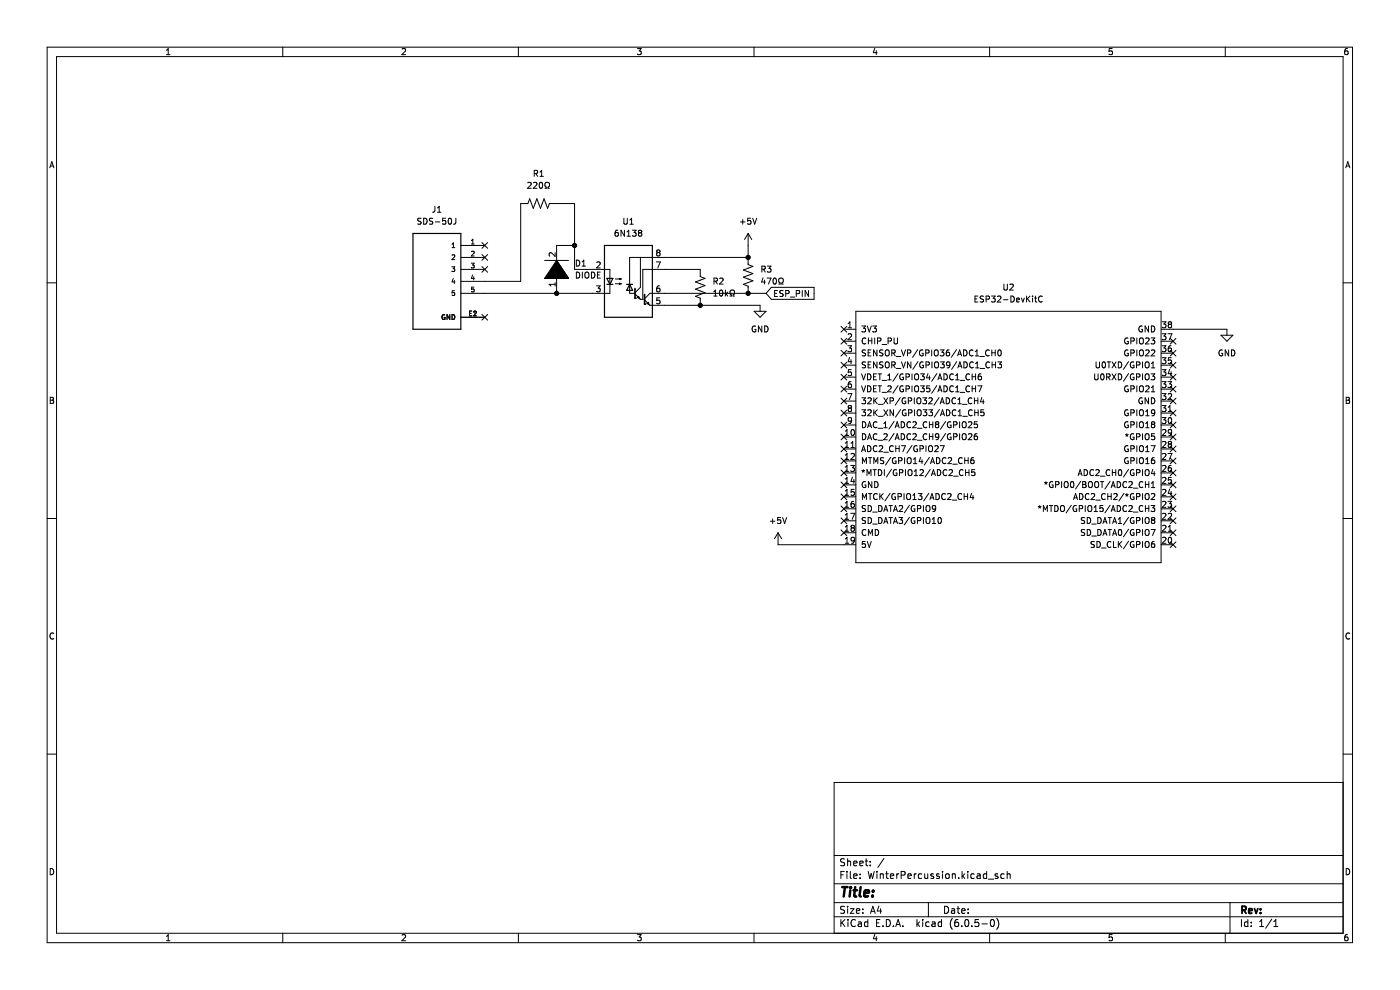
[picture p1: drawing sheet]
<svg xmlns="http://www.w3.org/2000/svg" width="297mm" height="210mm" viewBox="0 0 297 210" stroke-linecap="round" stroke-linejoin="round" font-family="sans-serif">
<path d="M0 0h296.9v210h-296.9z" fill-rule="evenodd" fill="#fff" stroke="#fff" stroke-width=".21"/>
<g fill="none" stroke="#000" stroke-width=".21">
<path d="M10 10h276.9v190h-276.9zM12 12h272.9v186h-272.9zM35.3 11.6h.8M35.3 10.7l.4-.4v1.3M60 10v2M85.3 10.4l.5-.1 .2 .4-.8 .9h.8M110 10v2M135.2 10.3h.8l-.4 .5 .4 .1v.6l-.2 .1-.6-.1M160 10v2M185.6 10.2l-.3 1h.8M185.9 10.7v.9M209.9 10v2"/>
<path d="M235.9 10.3h-.6v.6h.6v.6l-.1 .1-.5-.1M259.9 10v2M285.9 10.3l-.4 .1-.2 .2v.7l.2 .3 .4-.1v-.6l-.4-.1-.2 .2M10.6 35.6l.4-1.3 .4 1.3M10.7 35.2h.6M112 38.8l.5-.1 .2 .3-.8 .9h.8M113.2 38.8l.5-.1 .2 .3-.8 .9h.8M113.3 36.8l.6-.1 .1-.4-.7-.2v1.3M113.6 36.8l.5 .6M114.5 38.8l.2-.1a.68 .68 0 0 1 .4 .6 .68 .68 0 0 1-.4 .6l-.3-.4zM114.5 36.5l.4-.4v1.3M114.5 37.4h.8"/>
<path d="M115.6 39.9h.3v-.2a.54 .54 0 0 1-.3-.7 .54 .54 0 0 1 .8-.3l.2 .6-.3 .4v.2h.3M285.5 35.6l.4-1.3 .5 1.3M285.6 35.2h.6M10 60h2M89.3 46.4h-.6v.4l.5 .2 .1 .3-.2 .3-.5-.1M89.9 46.3a.64 .64 0 0 1 .7 .6 .64 .64 0 0 1-.7 .7zM91.8 46.4l-.5-.1-.2 .2 .1 .3 .5 .3v.3l-.6 .1M92.3 43.8l-.1 1-.4 .2M92.4 47.1h.9M92.8 45h.7M92.8 44.1l.4-.3v1.2M94.5 46.3h-.6v.6l.6-.1v.6l-.2 .2-.4-.2"/>
<path d="M95.2 46.4l.2-.1a.68 .68 0 0 1 .4 .6 .68 .68 0 0 1-.4 .7l-.3-.5zM95.9 56.6h.6l-.4 .4 .3 .1v.4h-.5M95.9 52.5h.6M95.9 51.8l.3-.3v1M95.9 54.1l.4-.1 .2 .3-.6 .8h.6M96.1 59.1l-.2 .7h.6M96.4 59.5v.6M96.7 46.3l-.1 1.1-.4 .2M97.8 52.1h5M97.8 54.6h5M97.8 57.1h5M97.8 59.7h12.7v-16.5h1.5l.4-1 .7 2 .8-2 .8 2 .7-2 .8 2 .4-1h5.3v13.9h7.5v5.1h-31.6"/>
<path d="M100 55.8h.6l-.3 .4 .2 .1v.4h-.5M100 51.8h.6M100 51l.3-.3v1.1M100 53.4l.4-.1 .2 .3-.6 .7h.6M100.3 58.3l-.3 .7h.6M100.5 58.7v.7M102.2 54l1.3 1.2M102.2 56.5l1.3 1.3M102.2 51.5l1.3 1.2M103.5 54l-1.3 1.2M103.5 56.5l-1.3 1.3M103.5 51.5l-1.3 1.2"/>
<path d="M115.5 55.2h5.1M117.8 53.6v.8l-.9-.8-.4 .3 .1 .4M117.8 60v.7M118.1 55.2l2.5 3.8h-5.1M118.1 58.4v3.8M121.9 52.1h-3.8v3.8M122.3 55.2a.64 .64 0 0 1 .7 .6 .64 .64 0 0 1-.7 .6zM122.3 57.7a.64 .64 0 0 1 .7 .7 .64 .64 0 0 1-.7 .6zM123.5 56.4h.7M123.5 55.5l.3-.3v1.2M123.5 57.7v1.3M124.1 57.9l.3-.2a.43 .43 0 0 1 .5 .4v.5a.42 .42 0 0 1-.4 .4 .42 .42 0 0 1-.4-.4z"/>
<path d="M125.5 57.7a.64 .64 0 0 1 .7 .7 .64 .64 0 0 1-.7 .6zM126.6 55.7l.5-.1 .2 .3-.8 .9h.8M126.7 58.3h.5M127.3 57.7h-.6v1.3h.6M130.5 59.2h1.3M131.1 48.8l-.4 .1-.2 .2v.8l.2 .2 .4-.1v-.6l-.4-.1-.2 .3M131.4 59l.4 .2-.4 .1zM132.3 46.3v1l.3 .3h.2l.3-.3v-1M132.5 48.8v1.3l-.8-1.3v1.3M133 50.1h.7M133 49.2l.4-.4v1.3M133.6 47.6h.7"/>
<path d="M133.6 46.7l.4-.4v1.3M134.2 48.8h.7l-.4 .5 .4 .1v.6l-.2 .1-.5-.1M135.7 49.4l-.3-.3 .3-.3 .3 .1 .2 .2-.3 .3M135.7 49.4l-.3 .2v.3l.3 .2 .3-.1 .2-.1-.1-.4-.2-.1M135.7 49.4h.2M135.9 54.6v6.4l-1.2 1.1M139.2 55.6h.9l-.6 1.2M139.5 53.6l-.2-.3 .2-.3 .4 .1 .1 .2-.2 .3M139.5 53.6l-.2 .2v.2l.2 .3 .4-.1 .1-.2v-.3l-.2-.1M139.5 53.6h.3M151.5 59.7l.6-.1v-.5l-.6-.1v1.3M151.8 59.7l.4 .6"/>
<path d="M152.7 59.1l.5-.1 .2 .4-.8 .9h.8M157.1 47.1h.9M157.6 46.6v1M158.7 54.6h-25.1v7.6h1M158.7 49.5v6.6l1 .4-2 .8 2 .7-2 .8 2 .8-2 .7 1 .4v1.5M158.7 49.5l-.8 1.3M158.7 49.5l.8 1.3M159.3 46.3h-.7v.6l.6-.1 .1 .6-.2 .2-.5-.2M159.7 46.3l.4 1.3 .4-1.3M161.6 57.1h.6l.1-.5-.7-.2v1.3M161.9 58.9l-.3 .9h.8M161.9 57.1l.5 .6"/>
<path d="M162.2 59.4v.9M162.7 59h.9l-.6 1.3M162.8 56.4h.8l-.5 .5 .4 .2v.5l-.2 .1-.5-.1M164.1 59.1l.2-.1a.68 .68 0 0 1 .4 .6 .68 .68 0 0 1-.4 .7l-.3-.5zM284.9 60h2M94.4 66.8a.46 .46 0 0 0-.6 .5 .46 .46 0 0 0 .6 .4v-.4h-.2M95.4 66.7v1.1l-.6-1.1v1.1M95.9 66.7a.51 .51 0 0 1 .6 .6 .51 .51 0 0 1-.6 .5zM96.4 61.7h-.5v.5l.5-.1v.5h-.5M97.8 67.3h5M99.6 66.5h.3M100.1 66h-.5v1h.5"/>
<path d="M100.5 66.1l.4-.1 .2 .3-.7 .7h.7M100.5 66.3l.3-.3v1M100.5 60.9h-.4l-.1 .5 .5-.1v.5h-.5M102.2 66.7l1.3 1.2M103.5 66.7l-1.3 1.2M117.8 60.3h-1.3l.4 .4M126.5 60.6h.8l-.4 .5 .4 .1v.6l-.2 .1-.6-.1M130.5 60.2h1.3M131.4 60.1l.4 .1-.4 .1zM134.7 62.4l1.2 1.1h.6M135.2 63.1l.3-.2 .2 .5zM136.4 63.5v-6.4h12.2v1.6l1 .3-2.1 .8 2.1 .8-2.1 .7 2.1 .8-2.1 .8 1.1 .3v1.6"/>
<path d="M136.7 63.6l1.2 1.2h23.3v1.2M137.5 64.1l.3 .5-.5-.2zM139.9 60.6l-.4 .1-.1 .2-.1 .8 .2 .2 .5-.1-.1-.6-.4-.1-.2 .3M140 63.2h-.6l-.1 .6 .6-.1 .1 .6-.2 .1-.5-.1M151.4 62.8h.7M151.4 61.9l.4-.4v1.3M152.7 61.6l.2-.1a.68 .68 0 0 1 .5 .7 .68 .68 0 0 1-.5 .6l-.3-.5zM153.9 61.5v1.3M154 62.3l.4 .5M154.4 62l-.5 .4M154.9 62.8h.3v-.2a.54 .54 0 0 1-.3-.8 .54 .54 0 0 1 .7-.2l.2 .6-.3 .4v.2h.3M160 66h2.5l-1.3 1.3z"/>
<path d="M160.3 69.2a.58 .58 0 0 0-.8 .6 .58 .58 0 0 0 .8 .5v-.4h-.2M161.6 69.1v1.3l-.7-1.3v1.3M162.2 69.1a.64 .64 0 0 1 .7 .7 .64 .64 0 0 1-.7 .6zM162.5 62.2h-24.6l-1.2 1.2M163.6 61h9.1v2.5h-9.1l-1.1-1.3zM164.3 62.2h.5M164.9 61.6h-.6v1.3h.6M165.2 60.3h.3v-.3a.54 .54 0 0 1-.3-.7 .54 .54 0 0 1 .8-.3l.2 .7-.3 .3v.3h.3M166.1 61.7h-.6v.4l.5 .2 .1 .3-.2 .3-.5-.1M166.7 62.3l.6-.1 .1-.5-.7-.1v1.3M167.7 63h.9M168.9 62.3l.6-.1 .1-.5-.7-.1v1.3"/>
<path d="M170.2 61.6v1.3M171.5 61.6v1.3l-.7-1.3v1.3M178.4 71.8l1.2 1.2M178.4 76.9l1.2 1.2M178.4 69.2l1.2 1.3M178.4 79.4l1.2 1.2M178.4 74.3l1.2 1.2M179 74.9h2.6M179 69.8h2.6M179 72.4h2.6M179 80h2.6M179 77.5h2.6"/>
<path d="M179.6 76.9l-1.2 1.2M179.6 79.4l-1.2 1.2M179.6 71.8l-1.2 1.2M179.6 69.2l-1.2 1.3M179.6 74.3l-1.2 1.2M179.9 73.3h.8l-.5 .5 .4 .1v.6l-.2 .1-.5-.1M179.9 69.5h.8M179.9 68.6l.4-.3v1.2M179.9 70.9l.5-.1 .3 .4-.8 .9h.8M180.2 75.8l-.3 .9h.8M180.5 76.3v.8M180.6 78.4h-.6l-.1 .6h.6l.1 .6-.2 .1-.5-.1"/>
<path d="M181.6 66h64.7v53.4h-64.7zM182.8 79.3l.4 1.3 .4-1.3M182.8 69.1h.8l-.4 .5 .4 .2v.5l-.2 .1-.6-.1M183.6 74.3h-.6v.4l.5 .3 .1 .3-.2 .2-.5-.1M183.6 76.8l-.6 .1v.3l.5 .3 .1 .3-.2 .2h-.5M183.7 71.8a.56 .56 0 0 0-.8 .5 .56 .56 0 0 0 .8 .5M184 69.1l.4 1.3 .4-1.3M184 79.3a.64 .64 0 0 1 .8 .6 .64 .64 0 0 1-.8 .7zM184.2 74.8h.4M184.2 77.4h.4M184.2 71.7v1.3M184.2 72.3h.8"/>
<path d="M184.8 74.2h-.6v1.3h.6M184.8 76.8h-.6v1.2h.6M185 71.7v1.3M185.1 69.1h.8l-.4 .5 .4 .2v.5l-.2 .1-.6-.1M185.3 79.9h.4M185.6 71.7v1.3M185.9 79.3h-.6v1.3h.6M186 74.2v1.3l-.7-1.3v1.3M186 76.8v1.2l-.7-1.2v1.2M186.2 72.4l.6-.1v-.5l-.6-.1v1.3M186.3 79.3h.7M186.6 79.3v1.3"/>
<path d="M187.1 73.1h1M187.3 74.3h-.7v.4l.6 .3 .1 .3-.2 .2-.5-.1M187.3 76.8l-.7 .1v.3l.6 .3 .1 .3-.2 .2h-.5M187.9 74.4l.2-.2a.43 .43 0 0 1 .5 .4v.5a.42 .42 0 0 1-.4 .4 .42 .42 0 0 1-.4-.4zM187.9 76.9l.2-.1a.43 .43 0 0 1 .5 .4v.4a.42 .42 0 0 1-.4 .5 .42 .42 0 0 1-.4-.5zM188.3 79.7l.4-.4v1.3M188.4 72.4l.6-.1 .1-.5-.7-.1v1.3M189.2 74.9l.6-.1 .1-.5-.7-.1v1.3M189.2 77.4h.6l.1-.5-.7-.1v1.2M189.5 74.9l.4 .6M189.5 77.4l.4 .6M189.7 71.7v1l.2 .3 .4-.1 .1-.2v-1"/>
<path d="M190.2 75.6h.9M190.2 78.2h.9M190.5 79.2l-1.1 1.7M191.2 74.2l.5 1.3 .4-1.3M191.2 76.8l.5 1.2 .4-1.2M191.6 79.4a.58 .58 0 0 0-.7 .6 .58 .58 0 0 0 .8 .5v-.5h-.3M192.2 80l.6-.1 .1-.5-.7-.1v1.3M192.5 74.9l.6-.1 .1-.5-.7-.1v1.3M193.2 76.8v1.2l-.7-1.2v1.2M193.5 79.3v1.3M194.1 79.5l.2-.2a.43 .43 0 0 1 .6 .4v.5a.42 .42 0 0 1-.5 .4 .42 .42 0 0 1-.4-.4zM194.7 74.2l-1.1 1.6"/>
<path d="M194.7 76.7l-1 1.6M195.3 79.3h.8l-.4 .5 .3 .1v.6l-.2 .1-.5-.1M195.8 74.3a.58 .58 0 0 0-.8 .6 .58 .58 0 0 0 .8 .5v-.4h-.2M195.8 76.8a.58 .58 0 0 0-.7 .6 .58 .58 0 0 0 .8 .5v-.4h-.2M196.4 74.9l.6-.1v-.5l-.6-.1v1.3M196.4 77.4h.6l.1-.5-.7-.1v1.2M196.9 79.2l-.3 1h.7M197.2 79.7v.9M197.6 74.2v1.3M197.7 76.8v1.2M198.3 74.4l.2-.2a.43 .43 0 0 1 .5 .4v.5a.42 .42 0 0 1-.4 .4 .42 .42 0 0 1-.4-.4zM198.4 76.8h.2a.43 .43 0 0 1 .5 .4v.4a.42 .42 0 0 1-.4 .5 .42 .42 0 0 1-.4-.5z"/>
<path d="M198.7 79.2l-1.1 1.7M199.5 74.2h.7l-.4 .5 .4 .1v.6l-.2 .1-.5-.1M199.5 76.8h.8l-.4 .4 .3 .2v.5l-.1 .1-.6-.1M200.2 79.3a.64 .64 0 0 1 .8 .6 .64 .64 0 0 1-.8 .7zM201.3 74.2l-.3 .1-.2 .2-.1 .8 .3 .2 .4-.1-.1-.6-.3-.1-.3 .3M201.5 77.3l-.2 .3-.4-.1v-.6l.4-.1 .2 .2v.7l-.2 .3h-.4M202.2 79.4a.56 .56 0 0 0-.7 .5 .56 .56 0 0 0 .7 .6M202.7 79.7l.4-.4v1.3M202.9 74.2l-1.1 1.6M203 76.7l-1.1 1.6M203.2 75.5l.4-1.3 .4 1.3M203.2 78l.4-1.2 .5 1.2"/>
<path d="M203.3 75.1h.6M203.3 77.7h.6M204.4 74.2a.64 .64 0 0 1 .8 .7 .64 .64 0 0 1-.8 .6zM204.5 76.8a.64 .64 0 0 1 .7 .6 .64 .64 0 0 1-.7 .6zM205.7 79.4a.56 .56 0 0 0-.8 .5 .56 .56 0 0 0 .8 .6M206.2 79.9h.8M206.2 79.3v1.3M206.4 74.3a.56 .56 0 0 0-.8 .6 .56 .56 0 0 0 .8 .5M206.5 76.9a.56 .56 0 0 0-.8 .5 .56 .56 0 0 0 .8 .5M206.8 63.4h.5M206.9 74.6l.4-.4v1.3M206.9 75.5h.7"/>
<path d="M207 78h.7M207 77.1l.3-.3v1.2M207 79.3v1.3M207.4 62.8h-.6v1.3h.6M207.9 75.6h.9M207.9 78.2h1M208.1 79.3l-.4 .1-.1 .2-.1 .7 .2 .3 .5-.1-.1-.7h-.4l-.2 .2M208.6 62.9h-.6v.4l.5 .2 .1 .3-.2 .3-.5-.1M209.2 63.5l.6-.1 .1-.5-.7-.1v1.3M209.9 74.3a.56 .56 0 0 0-.8 .6 .56 .56 0 0 0 .8 .5M209.9 76.9a.56 .56 0 0 0-.8 .5 .56 .56 0 0 0 .8 .5M210.3 62.8h.8l-.4 .5 .4 .1v.5l-.2 .2-.6-.2"/>
<path d="M210.4 74.8h.7M210.4 74.2v1.3M210.5 77.4h.7M210.5 76.8v1.2M211.1 74.2v1.3M211.2 76.8v1.2M211.6 62.9l.5-.1 .2 .4-.7 .9h.7M211.7 76.8h.8l-.5 .4 .4 .2v.5l-.2 .1-.5-.1M211.8 74.3l.2-.1a.68 .68 0 0 1 .4 .7 .68 .68 0 0 1-.4 .6l-.3-.5zM212.9 63.6h.9M213 60.3v1l.2 .2h.3l.2-.2v-1M214.2 60.4l.5-.1 .3 .3-.8 .9h.8"/>
<path d="M214.5 62.8a.64 .64 0 0 1 .7 .6 .64 .64 0 0 1-.7 .7zM215.7 63.6l.6-.1-.1-.2-.4-.1-.1 .2v.6h.5M216.7 63.2l.3 .9 .3-.9M217.8 62.8v1.3M218 63.3l.5 .8M218.5 62.8l-.7 .7M219 62.8v.1M219 63.2v.9M219.5 63.2h.5M219.7 62.8v1.1l.3 .2M221.1 62.9a.56 .56 0 0 0-.8 .5 .56 .56 0 0 0 .8 .5M232.2 79.3v1l.3 .3h.2l.3-.3v-1"/>
<path d="M232.5 76.8v1l.3 .2h.2l.3-.2v-1M233.6 79.4l.2-.1a.68 .68 0 0 1 .4 .6 .68 .68 0 0 1-.4 .7l-.3-.5zM233.9 76.9l.2-.1a.68 .68 0 0 1 .4 .6 .68 .68 0 0 1-.4 .6l-.3-.4zM234.8 80l.6-.1v-.5l-.6-.1v1.3M234.9 76.8h.7M235.1 80l.4 .6M235.2 76.8v1.2M235.9 79.3l.9 1.3M235.9 76.8l.9 1.2M236.8 79.3l-.9 1.3M236.8 76.8l-.9 1.2M237.2 76.8a.64 .64 0 0 1 .8 .6 .64 .64 0 0 1-.8 .6z"/>
<path d="M237.2 79.3a.64 .64 0 0 1 .8 .6 .64 .64 0 0 1-.8 .7zM239.3 74.3a.58 .58 0 0 0-.7 .6 .58 .58 0 0 0 .8 .5v-.4h-.3M239.3 71.7a.58 .58 0 0 0-.7 .6 .58 .58 0 0 0 .8 .5v-.4h-.3M239.4 79.2l-1.1 1.7M239.4 76.7l-1.1 1.6M239.9 74.9l.6-.1 .1-.5-.7-.1v1.3M239.9 72.4l.6-.1 .1-.5-.7-.1v1.3M240.5 76.8a.58 .58 0 0 0-.7 .6 .58 .58 0 0 0 .8 .5v-.4h-.3M240.5 79.4a.58 .58 0 0 0-.7 .6 .58 .58 0 0 0 .8 .5v-.5h-.3M241.1 80l.6-.1 .1-.5-.7-.1v1.3M241.1 77.4h.6l.1-.5-.7-.1v1.2M241.2 71.7v1.3"/>
<path d="M241.2 74.2v1.3M241.8 74.4l.2-.2a.43 .43 0 0 1 .6 .4v.5a.42 .42 0 0 1-.5 .4 .42 .42 0 0 1-.4-.4zM241.8 71.9l.2-.2a.43 .43 0 0 1 .6 .4v.4a.42 .42 0 0 1-.5 .5 .42 .42 0 0 1-.4-.5zM242.3 69.2a.58 .58 0 0 0-.7 .6 .58 .58 0 0 0 .8 .5v-.4h-.3M242.4 76.8v1.2M242.4 79.3v1.3M243 79.5l.2-.2a.43 .43 0 0 1 .6 .4v.5a.42 .42 0 0 1-.4 .4 .42 .42 0 0 1-.5-.4zM243 76.9l.2-.1a.43 .43 0 0 1 .6 .4v.4a.42 .42 0 0 1-.4 .5 .42 .42 0 0 1-.5-.5zM243 74.3l.5-.1 .3 .4-.8 .9h.8M243 71.8l.5-.1 .3 .3-.8 1h.8M243.7 69.1v1.3l-.8-1.3v1.3M244.2 71.7h.8l-.4 .5 .3 .1v.5l-.2 .2-.5-.2"/>
<path d="M244.2 79.3h.8l-.4 .5 .3 .1v.6l-.2 .1-.5-.1M244.3 74.3l.4-.1 .3 .4-.8 .9h.8M244.3 69.1a.64 .64 0 0 1 .7 .7 .64 .64 0 0 1-.7 .6zM244.3 77.1l.3-.3v1.2M244.3 78h.7M246.3 69.8h14v1.3M246.3 74.9h2.6M246.3 72.4h2.6M246.3 80h2.6M246.3 77.5h2.6M246.6 70.8h.7l-.4 .5 .4 .1v.5l-.2 .2-.5-.2M246.6 68.3h.7l-.4 .4 .4 .2v.5l-.2 .1-.5-.1"/>
<path d="M246.6 75.9h.7l-.4 .5 .4 .1v.5l-.2 .1-.5-.1M246.6 73.3h.7l-.4 .5 .4 .1v.6l-.2 .1-.5-.1M246.6 78.4h.7l-.4 .5 .4 .1v.6l-.2 .1-.5-.1M247.8 70.8h.8l-.5 1.3M248.1 68.8l-.3 .2 .1 .4 .2 .1h.2l.3-.2v-.3l-.3-.2M248.1 68.8l-.3-.2 .3-.3h.2l.3 .2-.3 .3M248.1 68.8h.2M248.1 78.4l-.3 .9h.8M248.2 79.4l1.3 1.2M248.2 71.8l1.3 1.2M248.2 74.3l1.3 1.2M248.2 76.9l1.3 1.2"/>
<path d="M248.4 73.3l-.3 .1-.2 .2-.1 .8 .3 .2 .4-.1-.1-.6-.3-.1-.3 .3M248.4 78.8v.9M248.5 75.9h-.6l-.1 .6 .6-.1 .1 .6-.2 .1-.5-.1M249.5 79.4l-1.3 1.2M249.5 76.9l-1.3 1.2M249.5 71.8l-1.3 1.2M249.5 74.3l-1.3 1.2M259 71.1h2.6l-1.3 1.3zM259.3 74.3a.58 .58 0 0 0-.7 .6 .58 .58 0 0 0 .8 .5v-.4h-.3M260.6 74.2v1.3l-.7-1.3v1.3M261.3 74.2a.64 .64 0 0 1 .7 .7 .64 .64 0 0 1-.7 .6zM10.7 84.3h.4l.2 .2-.2 .4 .2 .1 .1 .3-.2 .3h-.5z"/>
<path d="M10.7 84.9h.4M178.4 94.6l1.2 1.2M178.4 89.5l1.2 1.3M178.4 97.2l1.2 1.2M178.4 92.1l1.2 1.2M178.4 84.5l1.2 1.2M178.4 99.7l1.2 1.2M178.4 81.9l1.2 1.2M178.4 87l1.2 1.2M179 92.7h2.6M179 95.2h2.6M179 97.8h2.6"/>
<path d="M179 90.2h2.6M179 87.6h2.6M179 85.1h2.6M179 82.5h2.6M179.3 91.5l.4-.4v1.3M179.3 94l.4-.3v1.2M179.3 96.6l.4-.4v1.3M179.3 99.1l.4-.4v1.3M179.3 92.4h.8M179.3 94.9h.8M179.3 97.5h.8M179.3 100h.8"/>
<path d="M179.6 97.2l-1.2 1.2M179.6 94.6l-1.2 1.2M179.6 84.5l-1.2 1.2M179.6 89.5l-1.2 1.3M179.6 92.1l-1.2 1.2M179.6 99.7l-1.2 1.2M179.6 81.9l-1.2 1.2M179.6 87l-1.2 1.2M179.9 83.5h.8l-.5 1.3M180.2 86.6l-.3 .2v.3l.3 .2h.2l.3-.2v-.3l-.3-.2M180.2 86.6l-.3-.3 .3-.3h.2l.3 .3-.3 .3M180.2 86.6h.2"/>
<path d="M180.5 98.7h.8l-.5 .5 .4 .1v.6l-.2 .1-.5-.1M180.5 96.3l.5-.1 .3 .4-.8 .9h.8M180.5 94.9h.8M180.5 94l.4-.3v1.2M180.5 81h-.3l-.2 .3-.1 .7 .3 .2 .4-.1-.1-.6-.3-.1-.3 .3M180.7 91.2l.1-.1a.68 .68 0 0 1 .5 .6 .68 .68 0 0 1-.5 .7l-.3-.5zM180.7 89.1l-.3 .3-.3-.1-.1-.6 .4-.1 .3 .2-.1 .7-.2 .3h-.3M182.8 95.8l.4-1.3 .4 1.3M182.8 81.8l.4 1.3 .4-1.3M182.8 84.4h.8l-.4 .5 .4 .1v.5l-.2 .2-.6-.2M182.8 86.9h.8l-.4 .5 .4 .1v.6l-.2 .1-.6-.1M182.8 99.8l.3 .1"/>
<path d="M182.9 95.4h.6M183 89.5a.64 .64 0 0 1 .7 .6 .64 .64 0 0 1-.7 .6zM183 92a.64 .64 0 0 1 .7 .6 .64 .64 0 0 1-.7 .7zM183 98.3v-1.2l.4 .9 .4-.9v1.2M183.1 99.6v.3M183.1 99.9l-.1 .3M183.1 99.9l.2 .3M183.4 99.8l-.3 .1M184 93.3l.5-1.3 .4 1.3M184 94.5a.64 .64 0 0 1 .8 .7 .64 .64 0 0 1-.8 .6zM184 81.8a.64 .64 0 0 1 .8 .7 .64 .64 0 0 1-.8 .6zM184 90.7l.5-1.2 .4 1.2"/>
<path d="M184.1 87l.5-.1 .2 .4-.8 .9h.8M184.1 84.5l.5-.1 .2 .3-.8 1h.8M184.2 92.9h.6M184.2 90.4h.6M184.2 97.1h.8M184.6 97.1v1.2M185.2 99.6h.7M185.3 82.4h.4M185.4 84.4v1.3M185.4 86.9v1.3M185.4 98.3v-1.2l.4 .9 .4-.9v1.2M185.6 99.6v1.3"/>
<path d="M185.6 84.9l.5 .8M185.6 87.5l.5 .7M185.9 81.8h-.6v1.3h.6M186 92.1a.56 .56 0 0 0-.8 .5 .56 .56 0 0 0 .8 .5M186 94.7a.56 .56 0 0 0-.8 .5 .56 .56 0 0 0 .8 .5M186 89.6a.56 .56 0 0 0-.8 .5 .56 .56 0 0 0 .8 .5M186.1 84.4l-.7 .7M186.1 86.9l-.7 .7M186.3 93.4h1M186.3 81.8h.7M186.3 90.9h1M186.3 99.6a.64 .64 0 0 1 .8 .7 .64 .64 0 0 1-.8 .6z"/>
<path d="M186.3 85.8h1M186.3 88.3h1M186.5 94.7l.5-.2 .3 .4-.8 .9h.8M186.6 81.8v1.3M187.1 80.7h1M187.1 83.2h1M187.5 97.1h-.5l-.2 .2 .1 .3 .5 .3v.3l-.6 .1M187.5 92.1l.5-.1 .2 .4-.8 .9h.8M187.5 95.9h1M187.5 90.7h.7M187.5 84.4l.8 1.3M187.5 86.9l.8 1.3"/>
<path d="M187.5 89.8l.4-.3v1.2M187.6 99.6v1.3M188.3 82l.5-.2 .3 .4-.8 .9h.8M188.3 80.6h.8M188.3 84.4l-.8 1.3M188.3 86.9l-.8 1.3M188.8 85h.6l.1-.5-.7-.1v1.3M188.9 97l-1 1.7M189.1 99.6l-1.1 1.6M189.5 94.7a.56 .56 0 0 0-.8 .5 .56 .56 0 0 0 .8 .5M189.5 86.9v1.3l-.7-1.3v1.3M189.7 91.9l-1.1 1.7"/>
<path d="M189.7 89.4l-1.1 1.6M189.9 93.3l.4-1.3 .5 1.3M189.9 90.7l.4-1.2 .5 1.2M190 92.9h.6M190 94.5v1.3M190 95.1h.8M190 97.1a.58 .58 0 0 0-.7 .6 .58 .58 0 0 0 .8 .5v-.4h-.2M190 90.4h.6M190.2 99.7a.58 .58 0 0 0-.7 .6 .58 .58 0 0 0 .8 .5v-.5h-.3M190.5 81.8l-1.1 1.6M190.6 97.7h.6l.1-.5-.7-.1v1.2M190.8 94.5v1.3"/>
<path d="M191 84.3l-1.1 1.7M191.1 86.9l-1.1 1.6M191.2 89.5a.64 .64 0 0 1 .7 .6 .64 .64 0 0 1-.7 .6zM191.2 92a.64 .64 0 0 1 .7 .6 .64 .64 0 0 1-.7 .7zM191.2 94.5h.9l-.6 1.3M191.6 81.9a.58 .58 0 0 0-.7 .6 .58 .58 0 0 0 .8 .5v-.4h-.3M191.9 97.1v1.2M192.1 84.4a.58 .58 0 0 0-.7 .6 .58 .58 0 0 0 .7 .5v-.4h-.2M192.1 99.6v1.3M192.1 87a.58 .58 0 0 0-.7 .6 .58 .58 0 0 0 .8 .5v-.5h-.2M192.2 82.5l.6-.1 .1-.4-.7-.2v1.3M192.5 97.3l.3-.2a.43 .43 0 0 1 .5 .4v.4a.42 .42 0 0 1-.4 .5 .42 .42 0 0 1-.5-.5z"/>
<path d="M192.7 99.8l.2-.2a.43 .43 0 0 1 .6 .4v.5a.42 .42 0 0 1-.4 .4 .42 .42 0 0 1-.5-.4zM192.7 85h.6l.1-.5-.7-.1v1.3M192.8 87.6l.6-.1v-.5l-.6-.1v1.3M193.2 92.1a.56 .56 0 0 0-.8 .5 .56 .56 0 0 0 .8 .5M193.2 89.6a.56 .56 0 0 0-.8 .5 .56 .56 0 0 0 .8 .5M193.5 94.5l-1.1 1.6M193.5 81.8v1.3M193.7 92.1l.4-.1 .3 .4-.8 .9h.8M193.7 89.6l.4-.1 .3 .3-.8 .9h.8M193.8 98.3h.7M193.8 97.4l.3-.3v1.2M194 84.4v1.3"/>
<path d="M194 100l.3-.4v1.3M194 86.9v1.3M194.1 82l.2-.2a.43 .43 0 0 1 .6 .5v.4a.42 .42 0 0 1-.5 .4 .42 .42 0 0 1-.4-.4zM194.6 94.6a.58 .58 0 0 0-.8 .6 .58 .58 0 0 0 .8 .5v-.4h-.2M194.6 84.6l.2-.2a.43 .43 0 0 1 .6 .4v.4a.42 .42 0 0 1-.5 .5 .42 .42 0 0 1-.4-.5zM194.6 93.4h1M194.6 87.1l.3-.2a.43 .43 0 0 1 .5 .4v.5a.42 .42 0 0 1-.4 .4 .42 .42 0 0 1-.4-.4zM194.6 90.9h1M195.2 99.7l.5-.1 .2 .4-.8 .9h.8M195.2 95.2l.6-.1v-.4l-.6-.2v1.3M195.3 81.8h.8l-.4 .5 .3 .1v.6l-.2 .1-.5-.1M195.3 97l-.3 .9h.8"/>
<path d="M195.6 97.5v.8M195.8 84.4h.8l-.5 .5 .4 .1v.5l-.2 .2-.5-.2M195.8 86.9h.8l-.4 .5 .4 .1v.6l-.2 .1-.6-.1M196.4 94.5v1.3M196.6 92.1a.56 .56 0 0 0-.8 .5 .56 .56 0 0 0 .8 .5M196.6 89.6a.56 .56 0 0 0-.8 .5 .56 .56 0 0 0 .8 .5M197 94.7l.3-.2a.43 .43 0 0 1 .5 .5v.4a.42 .42 0 0 1-.4 .4 .42 .42 0 0 1-.4-.4zM197 86.9h.8l-.4 .5 .4 .1v.6l-.2 .1-.6-.1M197 84.5l.5-.1 .3 .3-.8 1h.8M197.2 89.5v1.2M197.2 92v1.3M197.2 92.6h.7"/>
<path d="M197.2 97l-1.1 1.7M197.2 90.1h.7M197.2 81.8h-.6v.6h.6v.6l-.2 .1-.4-.1M197.3 99.6l-1 1.6M197.4 98.3l.4-1.2 .5 1.2M197.5 98h.6M197.9 89.5v1.2M197.9 92v1.3M198.3 94.7l.5-.2 .2 .4-.7 .9h.7M198.7 97.1a.64 .64 0 0 1 .7 .6 .64 .64 0 0 1-.7 .6zM198.7 90l-.3-.2 .3-.3h.2l.3 .2-.3 .3M198.7 90l-.3 .2v.3l.3 .2h.2l.3-.2-.1-.4-.2-.1"/>
<path d="M198.7 90h.2M198.7 81.8l-1.1 1.6M198.9 99.6a.64 .64 0 0 1 .7 .7 .64 .64 0 0 1-.7 .6zM199 80.6l.4-1.3 .4 1.3M199 83.1l.4-1.3 .4 1.3M199.1 80.2h.6M199.1 82.8h.6M199.2 92.5l-.3 .3-.3-.1-.1-.6 .4-.1 .3 .2-.1 .8-.2 .2-.3 .1M199.2 84.3l-1.1 1.7M199.3 86.9l-1.1 1.6M199.5 94.5h.8l-.5 1.3M199.5 85.7l.4-1.3 .4 1.3"/>
<path d="M199.5 88.2l.4-1.3 .5 1.3M199.6 85.3h.6M199.6 87.8h.6M200.2 81.8a.64 .64 0 0 1 .8 .7 .64 .64 0 0 1-.8 .6zM200.6 91.9l-1.1 1.7M200.6 89.4l-1.1 1.6M200.7 97.2a.56 .56 0 0 0-.8 .5 .56 .56 0 0 0 .8 .5M200.7 84.4a.64 .64 0 0 1 .8 .6 .64 .64 0 0 1-.8 .7zM200.8 86.9a.64 .64 0 0 1 .7 .7 .64 .64 0 0 1-.7 .6zM200.9 99.7a.56 .56 0 0 0-.8 .6 .56 .56 0 0 0 .8 .5M201.2 97.2l.4-.1 .3 .3-.8 .9h.8M201.3 99.7l.5-.1 .3 .4-.8 .9h.8"/>
<path d="M201.7 92.1a.58 .58 0 0 0-.7 .5 .58 .58 0 0 0 .8 .5v-.4h-.3M201.7 89.5a.58 .58 0 0 0-.7 .6 .58 .58 0 0 0 .8 .5v-.4h-.3M202.1 98.5h1M202.2 82a.56 .56 0 0 0-.7 .5 .56 .56 0 0 0 .7 .5M202.3 92.7l.6-.1 .1-.5-.7-.1v1.3M202.3 90.1h.6l.1-.5-.7-.1v1.2M202.7 84.5a.56 .56 0 0 0-.8 .5 .56 .56 0 0 0 .8 .5M202.7 83.1h.8M202.7 80.6h.8M202.7 82.2l.4-.4v1.3M202.8 87a.56 .56 0 0 0-.8 .6 .56 .56 0 0 0 .8 .5M203.2 84.7l.4-.3v1.3"/>
<path d="M203.2 85.7h.7M203.3 87.3l.3-.4v1.3M203.3 88.2h.7M203.6 89.5v1.2M203.6 92v1.3M203.7 80.7h1M203.7 83.2h1M204.1 97.2a.56 .56 0 0 0-.8 .5 .56 .56 0 0 0 .8 .5M204.2 92.2l.2-.2a.43 .43 0 0 1 .6 .4v.4a.42 .42 0 0 1-.5 .5 .42 .42 0 0 1-.4-.5zM204.2 89.6l.2-.1a.43 .43 0 0 1 .6 .4v.4a.42 .42 0 0 1-.5 .4 .42 .42 0 0 1-.4-.4zM204.2 85.8h.9M204.2 88.3h1"/>
<path d="M204.3 99.7a.56 .56 0 0 0-.8 .6 .56 .56 0 0 0 .8 .5M204.7 97.1v1.2M204.7 97.7h.7M204.8 99.6v1.3M205.4 97.1v1.2M205.4 89.6l.5-.1 .3 .3-.8 .9h.8M205.4 92.1l.5-.1 .3 .4-.8 .9h.8M205.6 99.6v1.3M205.7 82a.56 .56 0 0 0-.8 .5 .56 .56 0 0 0 .8 .5M206.2 84.5a.56 .56 0 0 0-.8 .5 .56 .56 0 0 0 .8 .5M206.2 87a.56 .56 0 0 0-.8 .6 .56 .56 0 0 0 .8 .5M206.2 81.8v1.3"/>
<path d="M206.2 82.4h.8M206.5 97.1h-.3l-.2 .3-.1 .7 .3 .2 .4-.1-.1-.6h-.3l-.3 .2M206.7 84.4v1.3M206.7 85h.7M206.8 99.6h-.6l-.1 .6h.6l.1 .6-.2 .1-.5-.1M206.8 86.9v1.3M206.8 87.5h.7M207 81.8v1.3M207.3 92l-.4 .1-.2 .2v.7l.2 .3 .4-.2v-.6h-.4l-.2 .2M207.3 89.5h-.6v.6l.6-.1v.6l-.2 .1-.4-.1M207.4 81.8h.9l-.6 1.3M207.4 84.4v1.3"/>
<path d="M207.5 86.9v1.3M208.3 84.3l-.3 .9h.8M208.6 84.8v.9M208.7 86.9h-.6l-.1 .6h.7v.6l-.2 .1-.5-.1M230 99.6a.64 .64 0 0 1 .7 .7 .64 .64 0 0 1-.7 .6zM232 99.7a.56 .56 0 0 0-.8 .6 .56 .56 0 0 0 .8 .5M232.5 99.7l.5-.1 .2 .4-.8 .9h.8M235.4 99.7a.56 .56 0 0 0-.8 .6 .56 .56 0 0 0 .8 .5M236 99.6v1.3M236.7 99.6v1.3M237.4 99.7l.1-.1a.68 .68 0 0 1 .5 .7 .68 .68 0 0 1-.5 .6l-.3-.5zM238.8 92.2l.3 .1"/>
<path d="M239.1 92v.3M239.1 92.3l-.2 .2M239.1 92.3l.1 .2M239.3 94.6a.58 .58 0 0 0-.7 .6 .58 .58 0 0 0 .8 .5v-.4h-.3M239.3 97.1a.58 .58 0 0 0-.7 .6 .58 .58 0 0 0 .8 .5v-.4h-.3M239.3 87a.58 .58 0 0 0-.7 .6 .58 .58 0 0 0 .8 .5v-.5h-.3M239.3 89.5a.58 .58 0 0 0-.7 .6 .58 .58 0 0 0 .8 .5v-.4h-.3M239.3 81.9a.58 .58 0 0 0-.7 .6 .58 .58 0 0 0 .8 .5v-.4h-.3M239.4 92.2l-.3 .1M239.4 99.6l-1.1 1.6M239.9 90.1h.6l.1-.5-.7-.1v1.2M239.9 95.2l.6-.1 .1-.4-.7-.2v1.3"/>
<path d="M239.9 97.7h.6l.1-.5-.7-.1v1.2M239.9 82.5l.6-.1 .1-.4-.7-.2v1.3M239.9 87.6l.6-.1 .1-.5-.7-.1v1.3M240.5 92.1a.58 .58 0 0 0-.7 .5 .58 .58 0 0 0 .8 .5v-.4h-.3M240.5 99.7a.58 .58 0 0 0-.7 .6 .58 .58 0 0 0 .8 .5v-.5h-.3M241.1 92.7l.6-.1 .1-.5-.7-.1v1.3M241.2 81.8v1.3M241.2 86.9v1.3M241.2 89.5v1.2M241.2 94.5v1.3M241.2 97.1v1.2M241.8 94.7l.2-.2a.43 .43 0 0 1 .6 .5v.4a.42 .42 0 0 1-.5 .4 .42 .42 0 0 1-.4-.4z"/>
<path d="M241.8 97.3l.2-.2a.43 .43 0 0 1 .6 .4v.4a.42 .42 0 0 1-.5 .5 .42 .42 0 0 1-.4-.5zM241.8 82l.2-.2a.43 .43 0 0 1 .6 .5v.4a.42 .42 0 0 1-.5 .4 .42 .42 0 0 1-.4-.4zM241.8 87.1l.2-.2a.43 .43 0 0 1 .6 .4v.5a.42 .42 0 0 1-.5 .4 .42 .42 0 0 1-.4-.4zM241.8 89.6l.2-.1a.43 .43 0 0 1 .6 .4v.4a.42 .42 0 0 1-.5 .4 .42 .42 0 0 1-.4-.4zM242.3 84.4a.58 .58 0 0 0-.7 .6 .58 .58 0 0 0 .8 .5v-.4h-.3M242.4 92v1.3M242.4 99.6v1.3M243 92.2l.2-.2a.43 .43 0 0 1 .6 .4v.4a.42 .42 0 0 1-.4 .5 .42 .42 0 0 1-.5-.5zM243 99.8l.2-.2a.43 .43 0 0 1 .6 .4v.5a.42 .42 0 0 1-.4 .4 .42 .42 0 0 1-.5-.4zM243 95.8h.8M243 98.3h.8M243 82l.5-.2 .3 .4-.8 .9h.8"/>
<path d="M243 89.8l.4-.3v1.2M243 87.3l.4-.4v1.3M243 94.9l.4-.4v1.3M243 97.4l.4-.3v1.2M243 90.7h.8M243 88.2h.8M243.7 84.4v1.3l-.8-1.3v1.3M244.2 94.5h.8l-.5 1.3M244.3 84.4a.64 .64 0 0 1 .7 .6 .64 .64 0 0 1-.7 .7zM244.3 82.2l.3-.4v1.3M244.3 83.1h.7M244.5 90l-.2-.2 .2-.3h.2l.3 .2-.3 .3"/>
<path d="M244.5 90l-.2 .2v.3l.2 .2h.2l.3-.2-.1-.4-.2-.1M244.5 90h.2M244.6 99.6l-.3 .9h.7M244.9 97.1h-.4l-.2 .3v.7l.2 .2 .4-.1v-.6h-.4l-.2 .2M244.9 92h-.6v.6l.6-.1v.6l-.2 .2-.4-.2M245 87.5l-.3 .2-.3-.1-.1-.6 .4-.1 .3 .3-.1 .7-.2 .2-.3 .1M246.3 92.7h2.6M246.3 95.2h2.6M246.3 97.8h2.6M246.3 90.2h2.6M246.3 87.6h2.6M246.3 85.1h2.6"/>
<path d="M246.3 82.5h2.6M246.6 81h.7l-.4 .4 .4 .2v.5l-.2 .1-.5-.1M246.6 83.5h.7l-.4 .5 .4 .1v.5l-.2 .2-.5-.2M246.6 86h.7l-.4 .5 .4 .1v.6l-.2 .1-.5-.1M246.6 88.6h.7l-.4 .5 .4 .1v.5l-.2 .1-.5-.1M246.6 91.2l.5-.1 .2 .4-.7 .9h.7M246.6 93.8l.5-.1 .2 .3-.7 .9h.7M246.6 96.3l.5-.1 .2 .4-.7 .9h.7M246.6 98.9l.5-.2 .2 .4-.7 .9h.7M247.8 96.2h.8l-.5 1.3M247.8 81h.8l-.5 .4 .4 .2v.5l-.2 .1-.5-.1M247.8 83.6l.5-.1 .3 .4-.8 .9h.8"/>
<path d="M247.8 86.4l.4-.4v1.3M247.8 87.3h.8M247.9 88.7l.2-.1a.68 .68 0 0 1 .5 .6 .68 .68 0 0 1-.5 .6l-.3-.4zM248.1 94.2l-.3 .2 .1 .4 .2 .1h.2l.3-.2v-.3l-.3-.2M248.1 94.2l-.3-.2 .3-.3h.2l.3 .2-.3 .3M248.1 94.2h.2M248.2 97.2l1.3 1.2M248.2 92.1l1.3 1.2M248.2 81.9l1.3 1.2M248.2 94.6l1.3 1.2M248.2 99.7l1.3 1.2M248.2 84.5l1.3 1.2"/>
<path d="M248.2 89.5l1.3 1.3M248.2 87l1.3 1.2M248.4 98.7l-.3 .1-.2 .2-.1 .8 .3 .2 .4-.1-.1-.6-.3-.1-.3 .3M248.6 91.7l-.3 .2-.4-.1v-.6l.4-.1 .3 .3-.1 .7-.2 .2-.4 .1M249.5 99.7l-1.3 1.2M249.5 94.6l-1.3 1.2M249.5 87l-1.3 1.2M249.5 81.9l-1.3 1.2M249.5 92.1l-1.3 1.2M249.5 97.2l-1.3 1.2M249.5 84.5l-1.3 1.2M249.5 89.5l-1.3 1.3"/>
<path d="M285.6 84.3h.4l.3 .2-.3 .4 .3 .1v.3l-.2 .3h-.5zM285.6 84.9h.4M10 110h2M163.4 110.6h1M163.9 110.1v.9M165.1 113v2.6h16.5M165.1 113l-.8 1.3M165.1 113l.7 1.3M165.6 109.8h-.6l-.1 .6 .6-.1 .1 .6-.2 .1-.5-.1M166 109.8l.4 1.2 .5-1.2M178.4 102.2l1.2 1.3M178.4 104.8l1.2 1.2"/>
<path d="M178.4 107.3l1.2 1.2M178.4 112.4l1.2 1.2M178.4 109.9l1.2 1.2M179 102.9h2.6M179 100.3h2.6M179 105.4h2.6M179 107.9h2.6M179 110.5h2.6M179 113h2.6M179.3 101.6l.4-.3v1.2M179.3 104.2l.4-.4v1.3M179.3 106.7l.4-.4v1.3"/>
<path d="M179.3 109.3l.4-.4v1.3M179.3 111.8l.4-.4v1.3M179.3 114.3l.4-.3v1.2M179.3 102.5h.8M179.3 115.2h.8M179.3 105.1h.8M179.3 107.6h.8M179.3 110.2h.8M179.3 112.7h.8M179.6 112.4l-1.2 1.2M179.6 104.8l-1.2 1.2M179.6 102.2l-1.2 1.3"/>
<path d="M179.6 107.3l-1.2 1.2M179.6 109.9l-1.2 1.2M180.5 108.9h.8l-.5 1.3M180.8 112l-.3-.3 .3-.3h.2l.3 .3-.3 .3M180.8 112l-.3 .2 .1 .4 .2 .1h.2l.3-.2v-.3l-.3-.2M180.8 112h.2M180.8 101.2l-.3 .9h.8M181.1 106.3l-.3 .1-.2 .3-.1 .7 .3 .2 .4-.1-.1-.6-.3-.1-.3 .3M181.1 101.7v.8M181.2 103.8h-.6l-.1 .6h.6l.1 .6-.2 .1-.5-.1M181.3 114.5l-.3 .3-.3-.1-.1-.6 .4-.1 .3 .2-.1 .7-.2 .3h-.3M183 106v-1.3l.4 .9 .4-.9v1.3"/>
<path d="M183.6 114.9h-.6l-.1 .6 .6-.1 .1 .6-.2 .1-.5-.1M183.6 102.2a.58 .58 0 0 0-.7 .6 .58 .58 0 0 0 .8 .5v-.4h-.3M183.6 107.3l-.6 .1v.3l.5 .3 .1 .3-.2 .2-.5-.1M183.6 109.8l-.6 .1v.4l.5 .2 .1 .3-.2 .2h-.5M183.7 112.4a.56 .56 0 0 0-.8 .6 .56 .56 0 0 0 .8 .5M183.9 100.9v-1.3l.4 .9 .5-.9v1.3M184 114.9l.4 1.2 .4-1.2M184.2 109.8a.64 .64 0 0 1 .7 .6 .64 .64 0 0 1-.7 .6zM184.2 107.2a.64 .64 0 0 1 .7 .7 .64 .64 0 0 1-.7 .6zM184.2 113.6v-1.3l.5 .9 .4-.9v1.3M184.2 104.7h.8M184.6 104.7v1.3"/>
<path d="M185 102.2v1.2l-.8-1.2v1.2M185.1 108.6h1M185.1 111.2h1M185.6 102.2a.64 .64 0 0 1 .7 .6 .64 .64 0 0 1-.7 .6zM185.7 112.3a.64 .64 0 0 1 .7 .7 .64 .64 0 0 1-.7 .6zM186.1 104.8a.56 .56 0 0 0-.8 .5 .56 .56 0 0 0 .8 .5M186.4 107.2a.64 .64 0 0 1 .7 .7 .64 .64 0 0 1-.7 .6zM186.4 109.8a.64 .64 0 0 1 .7 .6 .64 .64 0 0 1-.7 .6zM186.6 104.7v1.3M186.8 105.2l.6 .8M187.4 104.7l-.8 .7M187.5 108.5l.4-1.3 .4 1.3"/>
<path d="M187.5 111l.4-1.2 .4 1.2M187.6 108.1h.6M187.6 110.7h.6M188.6 107.2h.7M188.6 109.8h.7M188.8 104.6l-1.1 1.7M188.9 107.2v1.3M188.9 109.8v1.2M189.5 108.5l.5-1.3 .4 1.3M189.5 111l.5-1.2 .4 1.2M189.7 108.1h.6M189.7 110.7h.6"/>
<path d="M189.9 104.8a.58 .58 0 0 0-.7 .5 .58 .58 0 0 0 .8 .5v-.4h-.3M190.5 105.4l.6-.1 .1-.5-.7-.1v1.3M190.7 109.8h.8l-.4 .5 .3 .1v.5l-.2 .1-.5-.1M190.8 107.4l.4-.2 .3 .4-.8 .9h.8M190.8 100.3l.6-.1 .1-.5-.7-.1v1.3M191.8 104.7v1.3M192.4 104.9l.2-.2a.43 .43 0 0 1 .6 .4v.4a.42 .42 0 0 1-.4 .5 .42 .42 0 0 1-.5-.5zM192.9 107.2l-1.1 1.6M192.9 109.7l-1.1 1.6M193.7 106h.7M193.7 105.1l.3-.4v1.3M194 100.9h.7"/>
<path d="M194 107.3a.58 .58 0 0 0-.7 .6 .58 .58 0 0 0 .8 .5v-.4h-.3M194 109.8a.58 .58 0 0 0-.7 .6 .58 .58 0 0 0 .8 .5v-.4h-.3M194.6 107.9l.6-.1 .1-.4-.7-.2v1.3M194.6 110.4h.6l.1-.5-.7-.1v1.2M194.8 104.7h.8l-.4 .5 .3 .1v.5l-.1 .2-.6-.2M195.9 107.2v1.3M195.9 109.8v1.2M196.5 110l.2-.2a.43 .43 0 0 1 .6 .4v.4a.42 .42 0 0 1-.4 .5 .42 .42 0 0 1-.5-.5zM196.5 107.4l.2-.2a.43 .43 0 0 1 .6 .5v.4a.42 .42 0 0 1-.4 .4 .42 .42 0 0 1-.5-.4zM197 104.6l-1 1.7M197.3 106l.4-1.3 .4 1.3M197.4 105.6h.6"/>
<path d="M197.6 100.9l.4-1.3 .4 1.3M197.7 100.5h.6M197.8 111h.7M197.8 110.1l.3-.3v1.2M198.5 107.8l-.2 .2h-.4l-.1-.6 .5-.2 .2 .3-.1 .7-.1 .2-.4 .1M198.6 104.7a.64 .64 0 0 1 .7 .6 .64 .64 0 0 1-.7 .7zM199.1 109.9l.2-.1a.68 .68 0 0 1 .4 .6 .68 .68 0 0 1-.4 .6l-.3-.4zM200.6 104.8a.56 .56 0 0 0-.8 .5 .56 .56 0 0 0 .8 .5M201 104.8l.5-.1 .3 .4-.8 .9h.8M202 106.1h1M202.3 101h1M204 104.8a.56 .56 0 0 0-.8 .5 .56 .56 0 0 0 .8 .5"/>
<path d="M204.5 104.7v1.3M204.5 105.3h.8M204.8 100.2h.8M205.3 104.7v1.3M206.1 104.6l-.3 .9h.8M206.4 105.1v.9M220.3 107.4l.3 .1M220.6 107.2v.3M220.6 107.5l-.2 .3M220.6 107.5l.1 .3M220.9 107.4l-.3 .1M221.3 108.5v-1.3l.5 .9 .4-.9v1.3"/>
<path d="M221.6 102.3l.3 .2M221.9 102.2v.3M221.9 102.5l-.2 .2M221.9 102.5l.2 .2M222.2 102.3l-.3 .2M222.6 107.2h.7M223 107.2v1.3M223.3 102.2a.58 .58 0 0 0-.7 .6 .58 .58 0 0 0 .8 .5v-.4h-.2M223.8 107.2a.64 .64 0 0 1 .7 .7 .64 .64 0 0 1-.7 .6zM223.9 102.8h.6l.1-.5-.7-.1v1.2M225 107.4l.3-.2a.43 .43 0 0 1 .5 .5v.4a.42 .42 0 0 1-.4 .4 .42 .42 0 0 1-.4-.4zM225.2 102.2v1.2"/>
<path d="M225.8 102.3l.3-.1a.43 .43 0 0 1 .5 .4v.4a.42 .42 0 0 1-.4 .4 .42 .42 0 0 1-.4-.4zM227.2 102.3l.2-.1a.68 .68 0 0 1 .4 .6 .68 .68 0 0 1-.4 .6l-.3-.5zM227.3 107.2l-1.1 1.6M227.8 106l.4-1.3 .4 1.3M227.9 105.6h.6M228.4 107.3a.58 .58 0 0 0-.8 .6 .58 .58 0 0 0 .8 .5v-.4h-.2M228.7 100.9l.4-1.3 .5 1.3M228.8 100.5h.6M229 107.9l.6-.1v-.4l-.6-.2v1.3M229 104.7a.64 .64 0 0 1 .8 .6 .64 .64 0 0 1-.8 .7zM229.3 102.1l-1.1 1.6M229.7 102.2h.4l.3 .2-.3 .4 .3 .1v.3l-.2 .2h-.5z"/>
<path d="M229.7 102.8h.4M230.1 109.8l-.7 .1v.4l.6 .2 .1 .3-.2 .2h-.5M230.1 112.4h-.7v.4l.6 .2 .1 .3-.2 .3-.5-.1M230.2 107.2v1.3M230.7 109.8a.64 .64 0 0 1 .7 .6 .64 .64 0 0 1-.7 .6zM230.7 112.3a.64 .64 0 0 1 .7 .7 .64 .64 0 0 1-.7 .6zM230.8 107.4l.3-.2a.43 .43 0 0 1 .5 .5v.4a.42 .42 0 0 1-.4 .4 .42 .42 0 0 1-.4-.4zM231 102.3l.2-.1a.43 .43 0 0 1 .5 .4v.4a.42 .42 0 0 1-.4 .4 .42 .42 0 0 1-.4-.4zM231 104.8a.56 .56 0 0 0-.8 .5 .56 .56 0 0 0 .8 .5M231.5 104.8l.5-.1 .2 .4-.8 .9h.8M231.6 111.2h1M231.6 113.7h1"/>
<path d="M232.1 108.5h.7M232.1 107.6l.4-.4v1.3M232.2 114.9l-.7 .1v.3l.5 .3 .2 .3-.3 .2h-.5M232.3 102.3l.2-.1a.43 .43 0 0 1 .6 .4v.4a.42 .42 0 0 1-.5 .4 .42 .42 0 0 1-.4-.4zM232.5 106.1h.9M232.7 114.9a.64 .64 0 0 1 .7 .6 .64 .64 0 0 1-.7 .6zM232.9 112.3a.64 .64 0 0 1 .7 .7 .64 .64 0 0 1-.7 .6zM232.9 109.8a.64 .64 0 0 1 .7 .6 .64 .64 0 0 1-.7 .6zM233.4 102.2h.8M233.4 101h1M233.7 116.2h.9M233.8 102.2v1.2"/>
<path d="M234 107.2h-.6l-.1 .6h.6l.1 .6-.2 .1-.5-.1M234 113.6l.4-1.3 .4 1.3M234 111l.4-1.2 .4 1.2M234.1 110.7h.6M234.1 113.2h.6M234.5 104.8a.56 .56 0 0 0-.8 .5 .56 .56 0 0 0 .8 .5M235 105.3h.7M235 104.7v1.3M235.1 109.8h.7M235.1 112.3h.7M235.4 109.8v1.2M235.4 112.3v1.3"/>
<path d="M235.5 107.2l-1.1 1.6M235.5 102.1l-1.1 1.6M235.7 115a.56 .56 0 0 0-.8 .5 .56 .56 0 0 0 .8 .5M235.7 108.5l.5-1.3 .4 1.3M235.7 104.7v1.3M235.7 103.4l.5-1.2 .4 1.2M235.9 108.1h.6M235.9 103.1h.6M236 100.2h.7M236 113.6l.5-1.3 .4 1.3M236 111l.5-1.2 .4 1.2M236.2 110.7h.6"/>
<path d="M236.2 113.2h.6M236.2 114.9v1.2h.6M236.3 104.8l.5-.1 .2 .4-.8 .9h.8M237 102.2a.64 .64 0 0 1 .7 .6 .64 .64 0 0 1-.7 .6zM237 107.2a.64 .64 0 0 1 .7 .7 .64 .64 0 0 1-.7 .6zM237.2 111h.8M237.2 114.9v1.2M237.2 110.1l.4-.3v1.2M237.4 112.4l.1-.1a.68 .68 0 0 1 .5 .7 .68 .68 0 0 1-.5 .6l-.3-.5zM237.4 115.4l.6 .7M238 114.9l-.8 .7M238.5 104.6l-1.1 1.7"/>
<path d="M238.8 104.9l.3 .1M239 102.3a.56 .56 0 0 0-.8 .5 .56 .56 0 0 0 .8 .5M239 107.4a.56 .56 0 0 0-.8 .5 .56 .56 0 0 0 .8 .5M239.1 104.7v.3M239.1 105l-.2 .2M239.1 105l.1 .2M239.4 104.9l-.3 .1M239.4 114.8l-1.1 1.6M239.4 112.3l-1.1 1.6M239.4 109.7l-1.1 1.6M239.5 102.3l.5-.1 .2 .3-.8 .9h.8M239.5 107.4l.5-.2 .2 .4-.8 .9h.8"/>
<path d="M240.4 108.6h1M240.4 103.5h1M240.5 114.9a.58 .58 0 0 0-.7 .6 .58 .58 0 0 0 .8 .5v-.4h-.3M240.5 109.8a.58 .58 0 0 0-.7 .6 .58 .58 0 0 0 .8 .5v-.4h-.3M240.5 104.8a.58 .58 0 0 0-.7 .5 .58 .58 0 0 0 .8 .5v-.4h-.3M240.5 112.4a.58 .58 0 0 0-.7 .6 .58 .58 0 0 0 .8 .5v-.5h-.3M241.1 115.5h.6l.1-.5-.7-.1v1.2M241.1 110.4h.6l.1-.5-.7-.1v1.2M241.1 100.3l.6-.1 .1-.5-.7-.1v1.3M241.1 105.4l.6-.1 .1-.5-.7-.1v1.3M241.1 113l.6-.1 .1-.5-.7-.1v1.3M242.4 104.7v1.3"/>
<path d="M242.4 109.8v1.2M242.4 112.3v1.3M242.4 114.9v1.2M242.4 102.3a.56 .56 0 0 0-.7 .5 .56 .56 0 0 0 .7 .5M242.4 107.4a.56 .56 0 0 0-.7 .5 .56 .56 0 0 0 .7 .5M243 115l.2-.1a.43 .43 0 0 1 .6 .4v.4a.42 .42 0 0 1-.4 .4 .42 .42 0 0 1-.5-.4zM243 104.9l.2-.2a.43 .43 0 0 1 .6 .4v.4a.42 .42 0 0 1-.4 .5 .42 .42 0 0 1-.5-.5zM243 110l.2-.2a.43 .43 0 0 1 .6 .4v.4a.42 .42 0 0 1-.4 .5 .42 .42 0 0 1-.5-.5zM243 112.5l.2-.2a.43 .43 0 0 1 .6 .4v.5a.42 .42 0 0 1-.4 .4 .42 .42 0 0 1-.5-.4zM243 102.2v1.2M243 107.2v1.3M243 107.8h.7"/>
<path d="M243 102.8h.7M243.7 102.2v1.2M243.7 107.2v1.3M244.2 107.2h.8l-.4 .5 .3 .1v.6l-.2 .1-.5-.1M244.2 112.3h.8l-.5 1.3M244.3 103.4h.7M244.3 104.8l.4-.1 .3 .4-.8 .9h.8M244.3 102.5l.3-.3v1.2M244.5 110.3l-.2 .3v.2l.2 .2h.2l.3-.2-.1-.4-.2-.1M244.5 110.3l-.2-.2 .2-.3h.2l.3 .2-.3 .3M244.5 110.3h.2M244.9 114.9h-.4l-.2 .3v.7l.2 .2 .4-.1v-.6l-.4-.1-.2 .3"/>
<path d="M244.9 100v.9M246.3 102.9h2.6M246.3 115.6h2.6M246.3 100.3h2.6M246.3 105.4h2.6M246.3 107.9h2.6M246.3 110.5h2.6M246.3 113h2.6M246.6 106.5l.5-.2 .2 .4-.7 .9h.7M246.6 101.4l.5-.1 .2 .3-.7 .9h.7M246.6 114.1l.5-.1 .2 .3-.7 .9h.7M246.6 103.9l.5-.1 .2 .4-.7 .9h.7"/>
<path d="M246.6 109l.5-.1 .2 .4-.7 .9h.7M246.6 111.5l.5-.1 .2 .4-.7 .9h.7M247.8 106.3h.8l-.5 .5 .4 .2v.5l-.2 .1-.5-.1M247.8 109l.5-.1 .3 .4-.8 .9h.8M247.8 112.7h.8M247.8 111.8l.4-.4v1.3M247.9 114.1l.2-.1a.68 .68 0 0 1 .5 .6 .68 .68 0 0 1-.5 .6l-.3-.4zM248.1 103.7l-.3 1h.8M248.2 114.9l1.3 1.3M248.2 112.4l1.3 1.2M248.2 109.9l1.3 1.2M248.2 107.3l1.3 1.2"/>
<path d="M248.2 104.8l1.3 1.2M248.2 102.2l1.3 1.3M248.4 104.2v.9M248.5 101.3h-.6l-.1 .6 .6-.1 .1 .6-.2 .1-.5-.1M249.5 104.8l-1.3 1.2M249.5 114.9l-1.3 1.3M249.5 112.4l-1.3 1.2M249.5 109.9l-1.3 1.2M249.5 107.3l-1.3 1.2M249.5 102.2l-1.3 1.3M284.9 110h2M11.4 134.4a.58 .58 0 0 0-.8 .5 .58 .58 0 0 0 .8 .5"/>
<path d="M286.3 134.4a.58 .58 0 0 0-.8 .5 .58 .58 0 0 0 .8 .5M10 160h2M284.9 160h2M284.9 166h-107.9v32M10.7 184.3a.66 .66 0 0 1 .7 .6 .66 .66 0 0 1-.7 .7zM35.3 198.6l.4-.3v1.3M35.3 199.6h.8M60 198v2M85.3 198.4l.5-.1 .2 .3-.8 1h.8M110 198v2M135.2 198.3h.8l-.4 .4 .4 .2v.5l-.2 .2-.6-.2M160 198v2"/>
<path d="M177 194.5h107.9M177 191.5h107.9M177 187.5h107.9M177 181.5h107.9M178.4 185.6h.5M178.4 195v1.5M178.6 195.7l.6 .8M179.1 184.8h-.7v1.5M179.2 192.3l-.6-.1-.2 .2v.4l.6 .3 .2 .4-.3 .2h-.6M179.2 182.2l-.6-.1-.2 .2v.4l.6 .3 .2 .4-.3 .2h-.6M179.2 195l-.8 .9M179.7 184.8v.2"/>
<path d="M179.7 185.3v1M179.8 182.1v1.5M179.8 192.2v.2M179.8 192.7v1M179.8 182.8l.2-.2 .4 .1 .1 .9M179.9 195v.2M179.9 195.5v1M180.4 192.7h.8l-.8 1h.8M180.4 184.8v1.3l.2 .2M181.1 183.1l.7-.1-.1-.3-.4-.1-.2 .3 .1 .7h.5M181.1 185.8l.7-.1-.1-.3-.4-.1-.2 .3 .1 .7h.5M181.5 195.2a.71 .71 0 0 0-1 .5 .71 .71 0 0 0 .7 .8l.3-.1"/>
<path d="M181.7 193.2l.7-.1-.1-.3-.4-.1-.2 .3v.7h.6M182.1 195.6h.6v.9M182.4 183.1l.7-.1-.1-.3-.4-.1-.2 .3 .1 .7h.5M182.5 186.2v.1M182.5 185.4v.2M182.7 195.9l-.5 .1-.2 .2 .2 .3h.5M183 193.6v.1M183 192.8v.2M183.5 182.6h.6M183.7 182.1v1.3l.4 .2M184.1 195.6l-.4-.1-.3 .3 .1 .7h.6M184.1 195v1.5"/>
<path d="M184.2 184.8l.3 1.5 .3-1 .3 1 .4-1.5M184.6 183.5v.1M184.6 182.7v.2M184.7 193.7l.5-1.5 .5 1.5M184.8 193.3h.7M185.6 198.2l-.3 .9h.8M185.9 198.7v.9M186 195.8h.5M186 184.8v.2M186 185.3v1M186.5 192.2l-.4 1h.9M186.7 195h-.7v1.5h.7"/>
<path d="M186.7 185.5l.3-.2 .3 .1 .1 .9M186.7 185.3v1M186.8 192.7v1M187.3 196.4v.1M187.5 182.1l-1.3 1.9M187.9 185.3h.6M188 195a.76 .76 0 0 1 .9 .8 .76 .76 0 0 1-.9 .7zM188.1 184.8v1.3l.4 .2M188.9 185.8l.7-.1-.1-.3-.4-.1-.2 .3 .1 .7h.5M189.5 196.4v.1M190 196.5l.5-1.5 .5 1.5M190.2 196.1h.7"/>
<path d="M190.2 185.3v1M190.7 185.3l-.5 .3M191.2 185.6h.7l.1-.3v-.3l-.8-.2v1.5M191.5 196.4v.1M192.6 185.8l.7-.1-.1-.3-.4-.1-.2 .3 .1 .7h.5M194 185.3v1M194.4 185.3l-.4 .3M194.5 195v1.5M194.7 196l.4 .5M195.1 195.5l-.6 .6M195.5 185.4l-.4-.1-.3 .3 .2 .7h.5M195.7 195v.2"/>
<path d="M195.7 195.5v1M196.2 185.3v1h.4l.2-.1M196.8 185.3v1M197 191.5v3M197.1 195.6l-.4-.1-.3 .3 .1 .7h.6M197.7 195.6h.6l.1 .9M198 185.4l-.3-.1-.2 .3v.2l.5 .1v.4h-.5M198.4 195.9l-.5 .1-.2 .2 .2 .3h.5M199.2 185.4l-.3-.1-.2 .3v.2l.5 .1v.4h-.5M199.7 195.6l-.4-.1-.3 .3 .2 .7h.5M199.7 195v1.5M200 184.8v.2"/>
<path d="M200 185.3v1M200.4 192.2a.76 .76 0 0 1 .8 .8 .76 .76 0 0 1-.8 .7zM200.7 185.5l.2-.2 .4 .2 .1 .6-.2 .2h-.3l-.2-.1zM201.9 192.8h.6v.9M202 194.8a1.72 1.72 0 0 0 0 2.3M202 185.5l.2-.2 .4 .1 .1 .9M202 185.3v1M202.5 193.1l-.5 .1-.2 .2 .2 .3h.5M203 192.7h.6M203.2 192.2v1.3l.4 .2M203.2 195l-.4 .1a1.01 1.01 0 0 0 0 1.4l.5-.1 .1-.5-.3-.3-.4 .1-.2 .2M203.4 186.2v.1"/>
<path d="M204 193.2l.7-.1v-.3l-.5-.1-.2 .3 .1 .7h.6M204 196.4v.1M204.1 184.8v1.5M204.2 185.8l.5 .5M204.7 185.3l-.6 .6M204.8 195.2l.2-.2a.8 .8 0 0 1 .5 .8 .8 .8 0 0 1-.5 .7l-.3-.5zM205.3 184.8v.2M205.3 185.3v1M205.4 193.6v.1M205.4 192.8v.2M206.2 196.4v.1M206.7 185.4l-.5-.1-.2 .3 .1 .7h.6"/>
<path d="M207.3 185.4h.6l.1 .9M207.6 195h-.7l-.1 .8 .2-.2 .5 .1 .2 .2-.1 .5-.2 .1-.6-.1M208 185.7l-.5 .1-.3 .2 .3 .3h.5M208.3 196h1.2M209.3 185.4l-.4-.1-.3 .3 .1 .7h.6M209.3 184.8v1.5M209.7 186.5h1.1M209.9 198v2M210.2 195.2l.3-.2a.8 .8 0 0 1 .5 .8 .8 .8 0 0 1-.5 .7l-.4-.5zM211.5 194.8a1.72 1.72 0 0 1 0 2.3M211.7 185.4l-.4-.1-.2 .3 .1 .2 .5 .1v.4h-.6M213 185.4l-.4-.1-.3 .3 .2 .7h.5"/>
<path d="M213.7 185.5l.2-.2 .3 .1 .1 .9M213.7 184.8v1.5M235.9 198.3h-.6v.6l.6-.1v.6l-.1 .2-.5-.2M259.9 198v2M260.9 191.5v6.5M263.4 195v1.5M264.7 195.6l-.4-.1-.3 .3 .2 .7h.5M264.7 195v1.5M265.4 196.4v.1M265.4 195.6v.2M267.2 196.5h.9M267.2 195.5l.5-.5v1.5"/>
<path d="M269.8 195l-1.3 1.9M270.2 196.5h.9M270.2 195.5l.5-.5v1.5M285.6 184.3a.66 .66 0 0 1 .7 .6 .66 .66 0 0 1-.7 .7zM285.9 198.3h-.4l-.2 .3v.7l.2 .3 .4-.2v-.6l-.4-.1-.2 .3"/>
</g>
<path d="M263.5 193h.7l.1-.3v-.3l-.8-.2v1.5M263.8 193l.5 .7M264.9 193.2l.7-.1v-.3l-.5-.1-.2 .3 .1 .7h.6M266.1 192.7l.4 1 .3-1M267.4 193.6v.1M267.4 192.8v.2" fill="none" stroke="#000" stroke-width=".39"/>
<path d="M178.7 188.2h1.1M179.2 188.2l-.2 2M180.4 188.8l-.2 1.4M180.5 188.2v.2M181.1 188.8h.7M181.4 188.2l-.2 1.7 .1 .2 .4 .1M182.6 188.2l-.2 1.7 .2 .3M183.4 189.5l.9-.2v-.4l-.6-.1-.3 .3v1h.7M185.1 190v.2M185.2 188.9v.2" fill="none" stroke="#000" stroke-width=".52"/>
<path d="M87.6 49.5h10.2v20.3h-10.2zM128.2 52.1h10.2v15.2h-10.2zM128.7 59h1.3l-.6 1.3zM128.7 60.3h1.3M132.9 60.3h1.3M133.6 60.3l.6 1.3h-1.3z" fill="none" stroke="#000" stroke-width=".25"/>
<path d="M134.7 61.2v2M136.7 62.5v2" fill="none" stroke="#000" stroke-width=".36"/>
<g fill="#000">
<circle cx="134.7" cy="63.2" r=".18"/>
<circle cx="136.7" cy="64.5" r=".18"/>
</g>
<g fill="#000" stroke="#000" stroke-width=".21">
<path d="M118.1 55.2l2.5 3.8h-5.1z"/>
<circle cx="121.9" cy="52.1" r=".46"/>
<circle cx="158.7" cy="54.6" r=".46"/>
<circle cx="118.1" cy="62.2" r=".46"/>
<circle cx="148.6" cy="64.8" r=".46"/>
<circle cx="158.7" cy="62.2" r=".46"/>
</g>
</svg>
